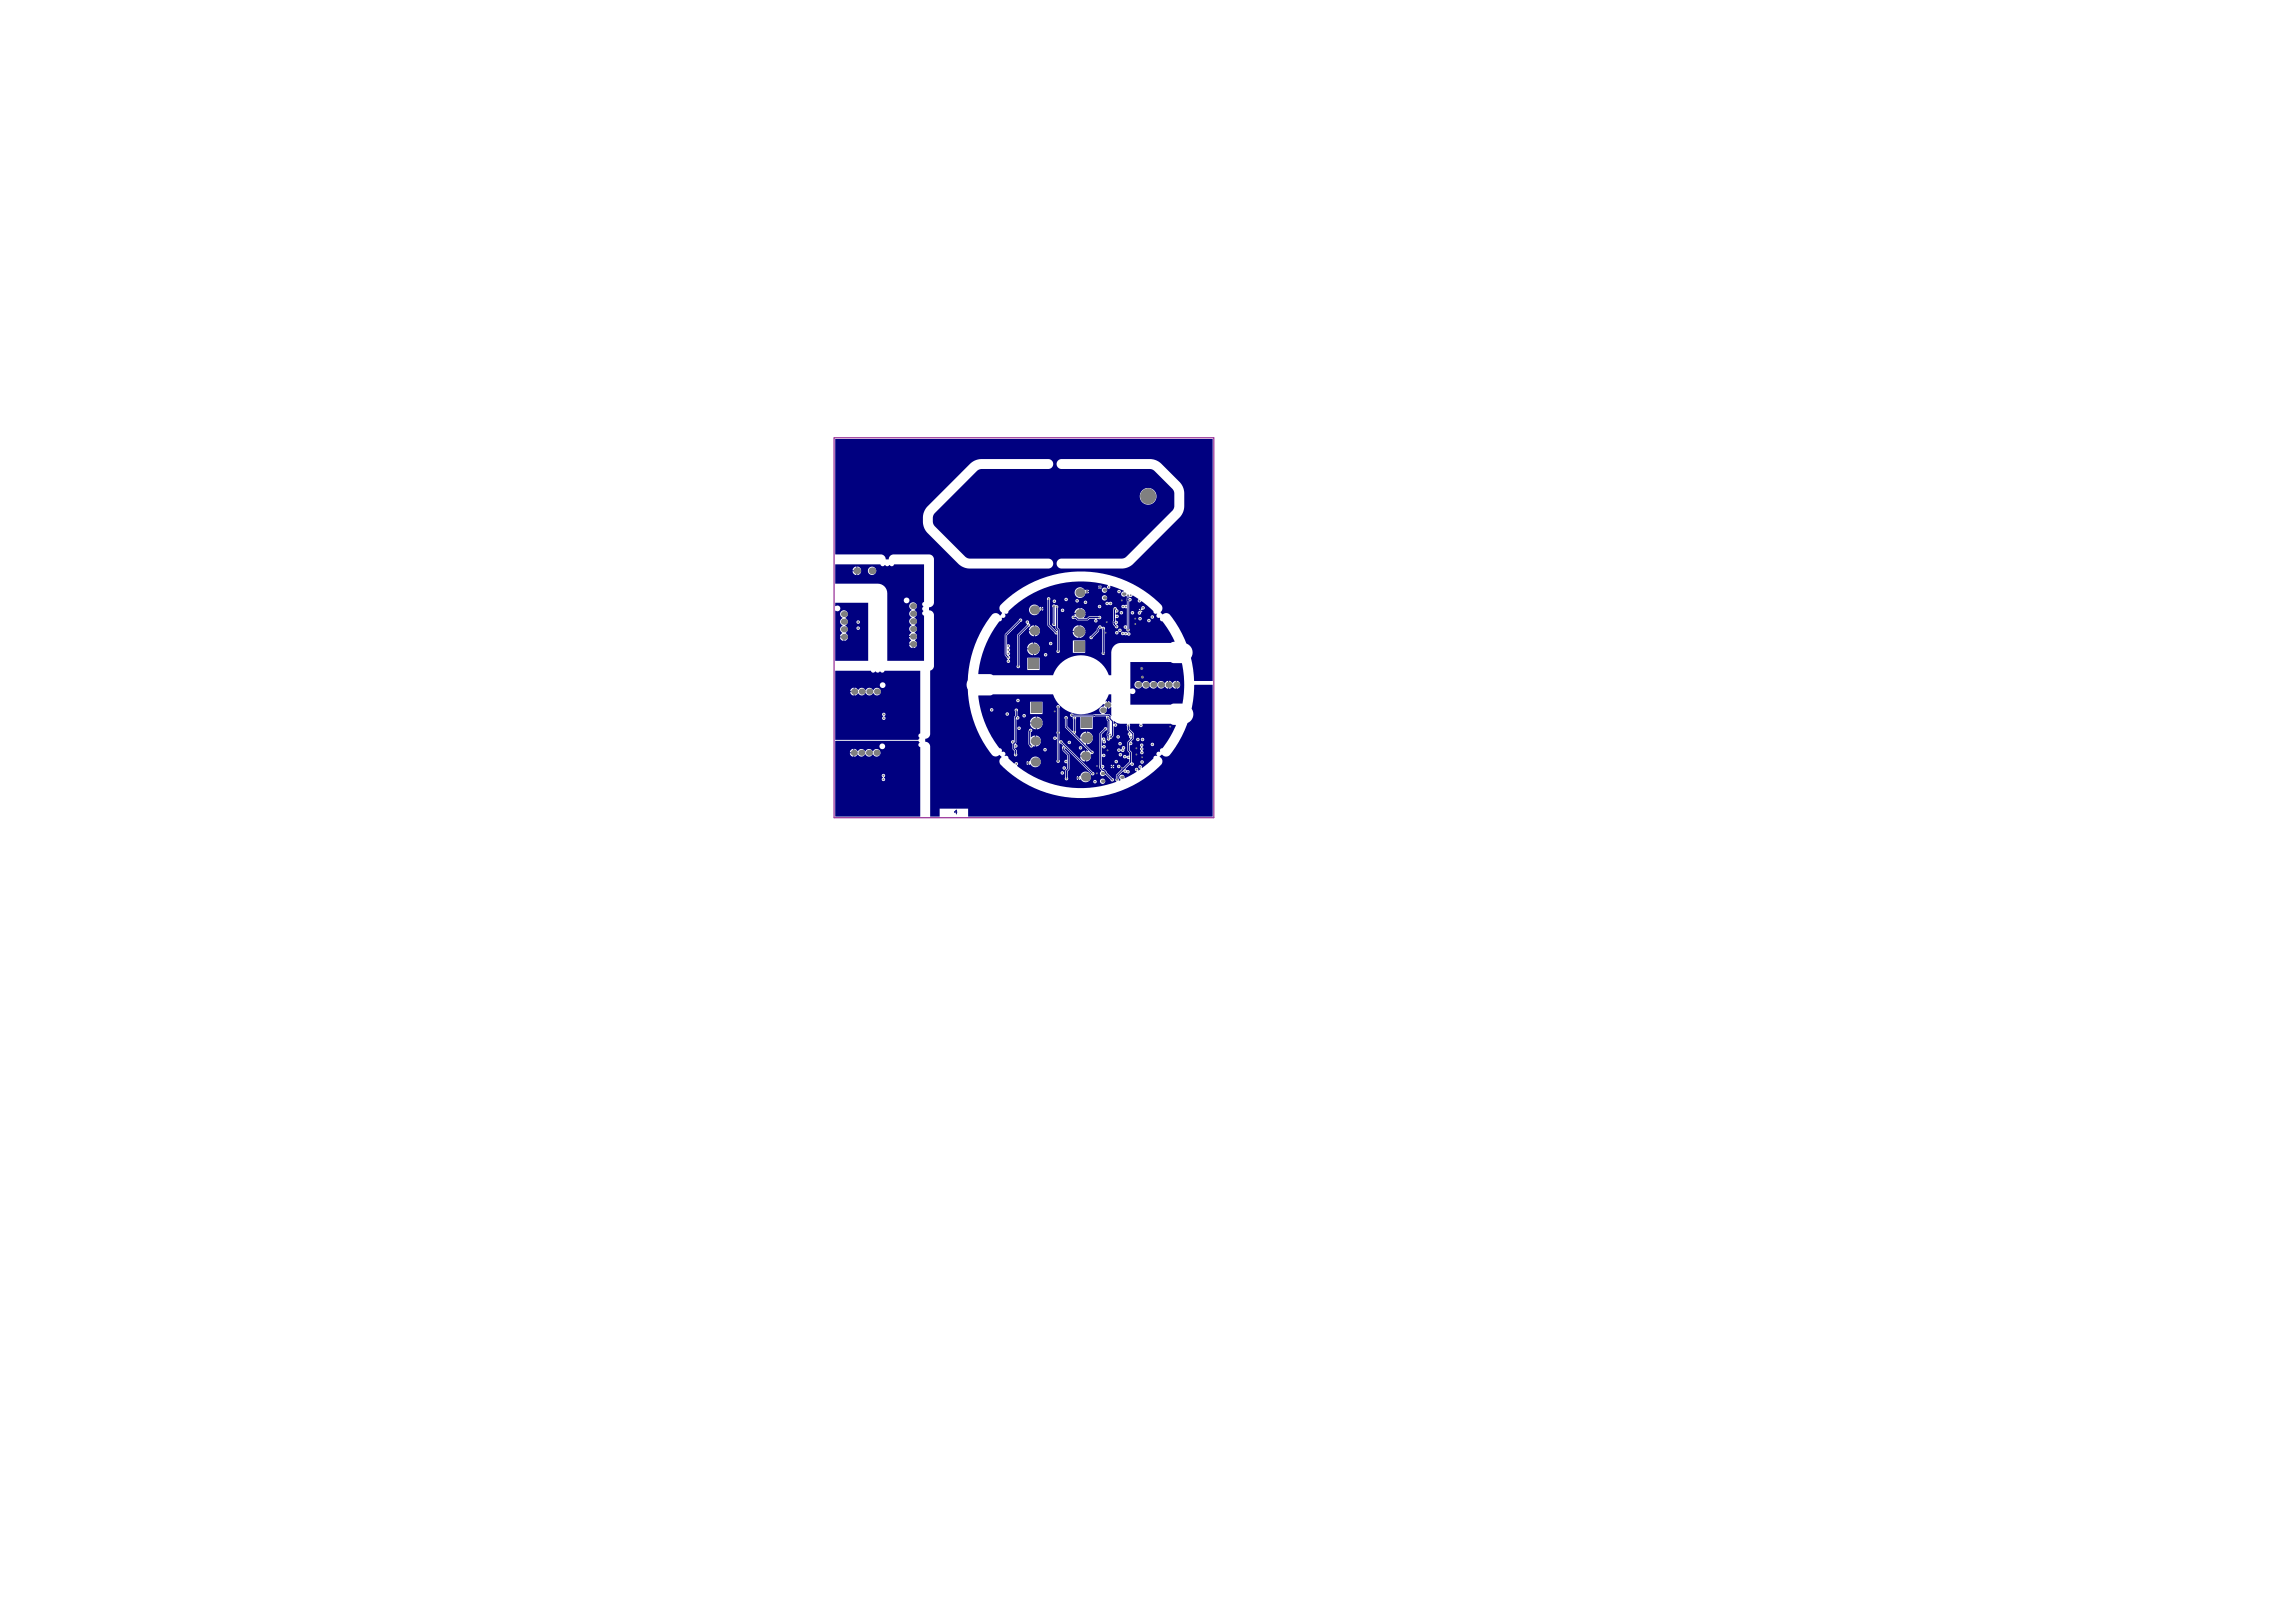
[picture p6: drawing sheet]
<svg xmlns="http://www.w3.org/2000/svg" width="420mm" height="297mm" viewBox="0 0 420 297" stroke-linecap="round" stroke-linejoin="round" font-family="sans-serif">
<path d="M152.7 80.1h69.5v69.6h-69.5z" fill="none" stroke="#800080" stroke-width=".18"/>
<g fill="#000080">
<path d="M152.9 80.3h69.1v44.3h-3.4l-.2-2.1-.3-2.1a1.74 1.74 0 0 0-.9-2.6l-1.4-2.9-1.6-2.4a1.07 1.07 0 0 0-1.4-.1l-.3-.3 .3-.7-.2-.7-2.2-1.9-2-1.3-2-1.1-2.2-.8-2.3-.6-2.3-.3-2.3-.1-2.3 .2-2.3 .4-2.2 .8-2.1 .9-2 1.2-1.9 1.4-1.3 1.2a1.03 1.03 0 0 0 .3 1.5l-.3 .4a1.04 1.04 0 0 0-1.5-.1l-1.7 2.4-1.5 3.1-1 3.3-.3 3.2-.2 .8 .2 .9 .3 3.1 1 3.3 1.5 3.1 1.6 2.4a.91 .91 0 0 0 1.4 .1l.4 .4a.91 .91 0 0 0-.2 1.3l1.3 1.3 1.9 1.4 2 1.2 2.1 .9 2.2 .7 2.3 .5 2.3 .2 2.3-.1 2.3-.3 2.3-.6 2.2-.8 2-1.1 2-1.3 2.2-2 .2-.7-.5-.8 .4-.3 .1 .1a.91 .91 0 0 0 1.4-.1l1.6-2.4 1.6-3.4a1.74 1.74 0 0 0 .8-2.6l.4-2.6v-1.7l3.4-.1v24.2h-44.8v-1.5h-5.2v1.5h-1.7v-12.8a.9 .9 0 0 0-.9-.9l.1-.6a.9 .9 0 0 0 .8-.9l.1-11.6a.9 .9 0 0 0 .6-.8v-9.4a.9 .9 0 0 0-.9-.8l.1-.6a.9 .9 0 0 0 .8-.9v-7.9a.91 .91 0 0 0-.8-.8h-6.7a.9 .9 0 0 0-.8 .9h-.5v-.1a.91 .91 0 0 0-.9-.8h-8.4zM177.7 84.8l-8.3 8.4-.4 1.1v1.3l.1 .9 .5 .8 5.9 6 1.3 .7h15.2a.91 .91 0 0 0 .8-.9 .91 .91 0 0 0-.8-.9h-14.8l-.5-.3-5.6-5.7-.3-.6v-.8l.3-.9 8.1-7.9 .5-.2h12.3a.91 .91 0 0 0 .8-.9 .91 .91 0 0 0-.8-.9h-12.4l-1.2 .3zM208.7 90.8a1.54 1.54 0 0 0 3 0 1.54 1.54 0 0 0-3 0zM193.6 84.3a.91 .91 0 0 0-.1 1 .91 .91 0 0 0 .9 .5l16.5 .1 .5 .3 3.2 3.3 .4 .8v2.4l-.3 .7-8.8 8.7-.5 .1h-11a.91 .91 0 0 0-1 .9 .91 .91 0 0 0 1 1h11.1l1.4-.5 9.3-9.2 .6-1.4v-2.8l-.2-.9-.6-1-3.5-3.5-1.3-.7-16.9-.1z"/>
<path d="M152.9 103.3h8.3a.48 .48 0 0 0 .4 .3 .48 .48 0 0 0 .5-.2 .51 .51 0 0 0 .8 0 .42 .42 0 0 0 .4 .2 .42 .42 0 0 0 .4-.3h5.5v6.9a.48 .48 0 0 0-.4 .4 .48 .48 0 0 0 .3 .5 .51 .51 0 0 0 0 .8 .42 .42 0 0 0-.3 .4 .42 .42 0 0 0 .4 .4v8.2h-6.8v-12.3a1.75 1.75 0 0 0-1.7-1.8h-7.8zM157 103.7v.7h.7l-.3-.6zM156.4 103.8l-.3 .6h.7v-.7zM158.9 104.5a.76 .76 0 0 0 1.5 0 .76 .76 0 0 0-1.5 0zM157 104.6v.7l.5-.3 .2-.4zM156.1 104.6l.3 .5 .4 .2v-.7zM165.5 109.9a.53 .53 0 0 0 1 0 .53 .53 0 0 0-1 0zM166.7 110.4a.81 .81 0 0 0 .2 1.3 .77 .77 0 0 0-.4 .7 .77 .77 0 0 0 .4 .7 .77 .77 0 0 0-.4 .7 .77 .77 0 0 0 .4 .7 .78 .78 0 0 0 0 1.3l-.3 .2-.2 .4h1.5l-.2-.4-.2-.2a.86 .86 0 0 0-.1-1.4 .77 .77 0 0 0 .5-.7 .77 .77 0 0 0-.5-.7 .77 .77 0 0 0 .5-.7 .77 .77 0 0 0-.5-.7 .7 .7 0 0 0 .4-1 .7 .7 0 0 0-1.1-.2zM166.4 116.6l.4 .5-.4 .7h1.5l-.4-.6 .4-.6zM167.3 118v.6l.4-.3 .2-.3zM166.4 118l.2 .3 .5 .3v-.6z"/>
<path d="M152.9 110.3h6v10.6h-6v-9.1a.57 .57 0 0 0 .8-.1 .57 .57 0 0 0 0-.7 .57 .57 0 0 0-.8-.1zM156.8 113.9a.32 .32 0 0 0 .6 0 .32 .32 0 0 0-.6 0zM156.8 115a.32 .32 0 0 0 .6 0 .32 .32 0 0 0-.6 0zM154.1 111.8a.81 .81 0 0 0 .1 1.3 .77 .77 0 0 0-.4 .7 .77 .77 0 0 0 .4 .7 .78 .78 0 0 0 0 1.4l-.3 .2-.1 .4h1.4l-.1-.4-.3-.2a.86 .86 0 0 0 0-1.5 .77 .77 0 0 0 .4-.7 .77 .77 0 0 0-.4-.7 .7 .7 0 0 0 .3-1 .7 .7 0 0 0-1-.2zM154.6 116.7v.6l.5-.3 .1-.3zM153.8 116.7l.3 .5 .3 .1v-.6z"/>
<path d="M152.9 122.8h6.5a.48 .48 0 0 0 .4 .3 .48 .48 0 0 0 .5-.2 .51 .51 0 0 0 .9 0 .42 .42 0 0 0 .4 .2 .42 .42 0 0 0 .3-.3h6.6v11.4a.48 .48 0 0 0-.4 .4 .48 .48 0 0 0 .3 .5l-.3 .3h-15.2zM161.1 125.4a.53 .53 0 0 0 1 0 .53 .53 0 0 0-1 0zM155.8 126.1l-.1 .4h.6v-.7zM156.5 125.8v1.5l.3-.1 .3-.3a.86 .86 0 0 0 1.4-.1 .77 .77 0 0 0 .7 .5 .77 .77 0 0 0 .7-.5 .7 .7 0 0 0 1.1 .3 .7 .7 0 0 0 0-1.1 .7 .7 0 0 0-1.1 .3 .85 .85 0 0 0-1.5 0 .78 .78 0 0 0-1.3 0l-.3-.3zM155.7 126.7l.2 .5 .4 .1v-.6zM161.6 130.5l-.1 .3 .2 .3a.34 .34 0 0 0-.3 .3 .34 .34 0 0 0 .4 .3 .34 .34 0 0 0 .3-.3l-.2-.3a.36 .36 0 0 0 .2-.4 .36 .36 0 0 0-.5-.2z"/>
<path d="M152.9 135.6h15.2l.3 .2a.49 .49 0 0 0-.3 .5 .49 .49 0 0 0 .4 .4v12.8h-15.6zM161 136.6a.55 .55 0 0 0 1.1 0 .55 .55 0 0 0-1.1 0zM155.7 137.3l-.1 .4h.6v-.7zM156.4 137v1.5l.4-.1 .2-.3a.86 .86 0 0 0 1.4-.1 .77 .77 0 0 0 .7 .5 .77 .77 0 0 0 .7-.5 .7 .7 0 0 0 1.1 .3 .7 .7 0 0 0 0-1.1 .7 .7 0 0 0-1.1 .3 .85 .85 0 0 0-1.4 0 .78 .78 0 0 0-1.4 0l-.2-.3zM155.6 137.9l.3 .5 .3 .1v-.6zM161.6 141.7l-.2 .3 .2 .2a.34 .34 0 0 0-.2 .4 .34 .34 0 0 0 .3 .3 .34 .34 0 0 0 .4-.3l-.3-.3a.36 .36 0 0 0 .2-.4 .36 .36 0 0 0-.4-.2z"/>
<path d="M206.9 121.2h7.5l.4 .2h1.6a18.6 18.6 0 0 1 .1 7.4h-1.6l-.5 .2h-7.5v-2a.57 .57 0 0 0 .8-.1 .57 .57 0 0 0 0-.8 .57 .57 0 0 0-.8 0zM214 124.6v1.5l.6-.4 .7 .4v-1.5l-.6 .4zM208 124.8a.73 .73 0 0 0 0 1.1 .73 .73 0 0 0 1.1-.3 .77 .77 0 0 0 .7 .4 .77 .77 0 0 0 .7-.4 .77 .77 0 0 0 .7 .4 .77 .77 0 0 0 .7-.4 .78 .78 0 0 0 1.4 0l.2 .3 .4 .2v-1.5l-.4 .1-.2 .3a.86 .86 0 0 0-1.5 .1 .77 .77 0 0 0-.7-.5 .77 .77 0 0 0-.7 .5 .77 .77 0 0 0-.7-.5 .77 .77 0 0 0-.7 .5 .7 .7 0 0 0-1-.3zM215.4 124.6v.6h.7l-.2-.3zM215.4 125.4v.7l.4-.2 .3-.5z"/>
<path d="M206.9 132.5h1.7a.37 .37 0 0 0 0 .5 .37 .37 0 0 0 .5 0 .37 .37 0 0 0 0-.5h5.3l.3 .1 .5 .1-1 2.1a5.1 5.1 0 0 1-1.5 2.1l-.3 .2v.4a.52 .52 0 0 0-.6 .2 .52 .52 0 0 0 0 .7h-.5l-.4 .7-1.8 1.5a.34 .34 0 0 0-.3-.5 .34 .34 0 0 0-.3 .4l.3 .2-.4 .3a.34 .34 0 0 0-.1-.4 .34 .34 0 0 0-.4 0 .34 .34 0 0 0 0 .5l.2 .1-2.2 1.2a.54 .54 0 0 0-.7-.6 .54 .54 0 0 0-.1 1h-.3l-.1-.8 .9-.8a.51 .51 0 0 0 .7 .2 .34 .34 0 0 0 .4 0 .34 .34 0 0 0 .1-.4 .34 .34 0 0 0-.5 0l-.3-.3 .9-.8a.37 .37 0 0 0 .4 .3 .37 .37 0 0 0 .3-.4 .37 .37 0 0 0-.4-.3v-1.8l-.4-.4v-.9a.4 .4 0 0 0 .5-.2 .4 .4 0 0 0-.2-.5l.5-.5v-.9l-.8-.9zM208 135.3a.32 .32 0 0 0 .6 0 .32 .32 0 0 0-.6 0zM208.9 135.3a.32 .32 0 0 0 .6 0 .32 .32 0 0 0-.6 0zM210.7 136.2a.32 .32 0 0 0 .6 0 .32 .32 0 0 0-.6 0zM208.8 136.2l-.1 .2 .2 .3a.46 .46 0 0 0 0 .8 .32 .32 0 0 0-.1 .5 .32 .32 0 0 0 .5-.1 .32 .32 0 0 0-.1-.5 .48 .48 0 0 0-.1-.7 .32 .32 0 0 0 .2-.5 .32 .32 0 0 0-.5 0zM208.8 139.5a.32 .32 0 0 0 .6 0 .32 .32 0 0 0-.6 0z"/>
<path d="M179.2 127.3h2.1l.5-.2h11a5.5 5.5 0 0 0 9.3 1.8h.6v-.6h-.3l.6-1.2h.5v1.5l-.6-.3v1.4l.6-.3v1.6l-.4-.3h-.9l.3-.5 .2-1.1h-.6v.2a.77 .77 0 0 0-.8 .5 .77 .77 0 0 0 .3 .9h-1.2l-.2 .1h-3.7v-.1a.33 .33 0 0 0-.4-.1 .33 .33 0 0 0-.2 .5 .33 .33 0 0 0 .5 .1l.1 .5-.1 2.1-1-.9v-1.3a.32 .32 0 0 0 0-.4 .32 .32 0 0 0-.4 0 .32 .32 0 0 0 0 .4v1.6l4.3 4.2h-.5v.9h1l-.1-.2a.35 .35 0 0 0 .5-.3 .35 .35 0 0 0-.3-.4l-1.1-1.1v-1.2l-1.1 .1-.9-.8 .2-.4-.1-2.3 .2-.5h.7v2.2h2.3v-2.2l.4-.1h1.9l.4 .9v2l-.2 .3v.9a.32 .32 0 0 0 .3 .4 .32 .32 0 0 0 .4-.4h.2l.4-.5v-1.8a.35 .35 0 0 0 .5 0 .35 .35 0 0 0 0-.5 .35 .35 0 0 0-.5 .1l.1-.5 .9 .4 1.4 .1 .1 1.1 .3 .4a.38 .38 0 0 0-.2 .4 .38 .38 0 0 0 .2 .3l.3 .5-.6 .6v1.6l.4 .4v.5l-.5 .1a.34 .34 0 0 0-.3-.3 .34 .34 0 0 0-.4 .4 .34 .34 0 0 0 .4 .3l.3-.1 .1 .2 .4 .1v.4l-2.5 2.5-.1 .9 .2 .3a18.5 18.5 0 0 1-18.2-3 .35 .35 0 0 0 0-.6 .35 .35 0 0 0-.5 .3l-1.1-1-.2-.4h-.4a.52 .52 0 0 0 0-.7 .52 .52 0 0 0-.6-.2v-.4l-.4-.2a17.9 17.9 0 0 1-3.8-9.6zM186 128.2a.35 .35 0 0 0 .7 0 .35 .35 0 0 0-.7 0zM181.2 129.9a.35 .35 0 0 0 .7 0 .35 .35 0 0 0-.7 0zM188.6 128.4v2.3h2.3v-2.3zM184.1 130.7a.32 .32 0 0 0 .6 0 .32 .32 0 0 0-.6 0zM187.2 131a.32 .32 0 0 0 .6 0 .32 .32 0 0 0-.6 0zM185.8 129.8l.1 1.2-.2 .3v4.2a.37 .37 0 0 0-.6 .2 .37 .37 0 0 0 .3 .5v.9l.3 .4v.4a.32 .32 0 0 0 0 .4 .32 .32 0 0 0 .5 0 .32 .32 0 0 0-.1-.4v-.6l-.3-.4a.38 .38 0 0 0 .5-.3 .38 .38 0 0 0-.4-.5l.2-.2v-4.2a.34 .34 0 0 0 .5-.2 .34 .34 0 0 0-.3-.4v-.9a.32 .32 0 0 0 0-.5 .32 .32 0 0 0-.5 .1zM189.8 131.2v1h1.1a1.16 1.16 0 0 0-1.1-1zM188.8 131.6l-.2 .6h1v-1l-.4 .1zM189.8 132.4v1.1a1.16 1.16 0 0 0 1.1-1.1zM188.6 132.4a1.16 1.16 0 0 0 1 1.1v-1.1zM186.3 133.3a.32 .32 0 0 0 .6 0 .32 .32 0 0 0-.6 0zM199 133.9v1.1h1.1a1.16 1.16 0 0 0-1.1-1.1zM198 134.3l-.2 .7h1v-1.1l-.4 .1zM193.5 129.1l-.1 .2 .1 .3v4.3l-.1 .1 .1 1a.34 .34 0 0 0-.4-.3 .34 .34 0 0 0-.2 .5 .34 .34 0 0 0 .4 .2l.2-.2v3.9a.32 .32 0 0 0 0 .4 .32 .32 0 0 0 .5 0 .32 .32 0 0 0-.1-.4l.1-3.1 .6 .5-.2 .3 .1 .6 .9 .8v.8a.38 .38 0 0 0-.6 .4 .38 .38 0 0 0 .6 .3v1l-.4 .4v1.2a.32 .32 0 0 0 0 .4 .32 .32 0 0 0 .5 0 .32 .32 0 0 0 0-.4v-1.1l.3-.4v-2.7l-.8-.9 .1-.2 4.6 4.6a.32 .32 0 0 0 .4 .3 .32 .32 0 0 0 .3-.3 .32 .32 0 0 0-.4-.3l-5.4-5.5a.39 .39 0 0 0-.7-.3l.1-1.3-.1-.3v-4.3a.32 .32 0 0 0 .1-.4 .32 .32 0 0 0-.5-.1zM204.4 134.9a.32 .32 0 0 0 .6 0 .32 .32 0 0 0-.6 0zM189.6 134.6v.9h1l-.2-.5zM202.2 133.1l-.9 1.2v6.2l.4 .5a.55 .55 0 0 0-.2 .9 .55 .55 0 0 0 .9-.1l.9 .9a.32 .32 0 0 0 .3 .3 .32 .32 0 0 0 .4-.3 .32 .32 0 0 0-.4-.3l-1-1v-.2l-.7-.5a.39 .39 0 0 0 .3-.5 .39 .39 0 0 0-.5-.3v-1.4a.34 .34 0 0 0 .5 .1 .34 .34 0 0 0 .1-.4 .34 .34 0 0 0-.4-.2h-.2v-1.2a.34 .34 0 0 0 .4 .2 .34 .34 0 0 0 .3-.3 .34 .34 0 0 0-.3-.4l-.4 .3 .1-1.1a.44 .44 0 0 0 .6 .5l.1-.2-.1-.3a.39 .39 0 0 0-.2-.5 .39 .39 0 0 0-.5 0v-.6l.7-.7a.32 .32 0 0 0 .3-.4 .32 .32 0 0 0-.5-.2zM195.5 135.9a.32 .32 0 0 0 .6 0 .32 .32 0 0 0-.6 0zM199 135.1v1.1a1.16 1.16 0 0 0 1.1-1.1zM204.7 136.1a.35 .35 0 0 0 .7 0 .35 .35 0 0 0-.7 0zM189.6 135.7l.1 .9 .7-.4 .2-.5zM188.4 133.5l-.1 .4v2.3l.2 .3a.37 .37 0 0 0 .3 .3 .37 .37 0 0 0 .4-.2h.3v-2l-.8 .3v-.9a.32 .32 0 0 0 .3-.5 .32 .32 0 0 0-.6 0zM197.5 136.9a.32 .32 0 0 0 .6 0 .32 .32 0 0 0-.6 0zM204.7 137a.35 .35 0 0 0 0 .6 .35 .35 0 0 0 .5-.2 .32 .32 0 0 0 .5 .2 .32 .32 0 0 0 .1-.4 .32 .32 0 0 0 .2-.5 .32 .32 0 0 0-.5-.1 .32 .32 0 0 0-.1 .4l-.2 .2-.3-.2zM191 137.2a.32 .32 0 0 0 .6 0 .32 .32 0 0 0-.6 0zM197.9 137.7l-.2 .6h1v-.9zM204.8 138.1a.32 .32 0 0 0 .6 0 .32 .32 0 0 0-.6 0zM189 138.7l-.4 .6h-.2v.7l.2-.1a1.01 1.01 0 0 0 1.6 .3 1.01 1.01 0 0 0-.3-1.7h-.5zM198.8 138.5l.1 .9 .7-.4 .2-.5zM197.7 138.5l.2 .5 .8 .4v-.9zM188 139.3l-.1 .3h.3v-.3zM204 139.4a.35 .35 0 0 0 .7 0 .35 .35 0 0 0-.7 0zM187.9 139.7l.3 .3v-.3zM203.8 139.9v.3h.2zM203.4 140.1l-.1 .1h.3v-.3zM204.5 140.3a.32 .32 0 0 0 .6 0 .32 .32 0 0 0-.6 0zM203.8 140.4v.2l.2-.2zM203.3 140.4l.3 .2v-.2zM194.5 140.6a.35 .35 0 0 0 .7 0 .35 .35 0 0 0-.7 0zM194.2 141.5a.32 .32 0 0 0 .6 0 .32 .32 0 0 0-.6 0zM198.2 141.4l-.4 .6h-.2v.8l.2-.2a1.01 1.01 0 0 0 1.6 .3 1.01 1.01 0 0 0-.3-1.6l-.5-.1zM197.2 142.1l-.1 .2h.3v-.3zM197.1 142.5l.3 .3v-.3zM200.2 143.1a.32 .32 0 0 0 .6 0 .32 .32 0 0 0-.6 0zM201.4 143a.5 .5 0 0 0 1 0 .5 .5 0 0 0-1 0z"/>
<path d="M184 112.3h.3a18 18 0 0 1 14.1-5.9l2.1 .2 2.3 .5a.37 .37 0 0 0-.1 .5 .37 .37 0 0 0 .5 .1 .37 .37 0 0 0 .1-.5l2.5 .9a.55 .55 0 0 0-.5 .8 .55 .55 0 0 0 .9 .1l.1 1.7-.4 .1a.32 .32 0 0 0-.5 0 .32 .32 0 0 0 0 .4 .32 .32 0 0 0 .5 0l.4 .2v3.1a.37 .37 0 0 0-.6 .2 .37 .37 0 0 0 .6 .4 .32 .32 0 0 0 0 .4 .32 .32 0 0 0 .5 0 .32 .32 0 0 0-.1-.5v-4.9a.37 .37 0 0 0 .5-.3 .37 .37 0 0 0-.5-.4v-.2a.52 .52 0 0 0 .7-.2l1 .6a.38 .38 0 0 0 0 .6 .38 .38 0 0 0 .6-.2l1.9 1.6 .4 .7h.5a.52 .52 0 0 0 0 .6 .52 .52 0 0 0 .6 .2v.4l.3 .2a5.2 5.2 0 0 1 1.6 2.1l.8 1.6-.7 .3h-9.2a1.75 1.75 0 0 0-1.7 1.7v4.2h-.5a5.4 5.4 0 0 0-5.1-3.7 5.4 5.4 0 0 0-5.1 3.7h-11l-.5-.2h-2.1a17.9 17.9 0 0 1 3.8-9.7l.4-.2v-.4a.52 .52 0 0 0 .6-.2 .52 .52 0 0 0 0-.6zM201.5 107.1v.3h.2zM201.2 107.2l-.2 .2h.3v-.3zM201.5 107.5v.3l.2-.3zM201 107.5l.3 .3v-.3zM199.1 107.9v.3h.3zM201.7 108a.5 .5 0 0 0 1 0 .5 .5 0 0 0-1 0zM204.6 108.3a.32 .32 0 0 0 .6 0 .32 .32 0 0 0-.6 0zM199.1 108.4v.2l.3-.2zM197.1 107.7a1.01 1.01 0 0 0 .2 1.6 1.01 1.01 0 0 0 1.5-.7h.1v-.7l-.2 .1a1.19 1.19 0 0 0-1.6-.3zM201.7 109.4a.5 .5 0 0 0 1 0 .5 .5 0 0 0-1 0zM194.9 109.7a.32 .32 0 0 0 .6 0 .32 .32 0 0 0-.6 0zM202.5 110.2a.35 .35 0 0 0 0 .5 .35 .35 0 0 0 .6-.1 .32 .32 0 0 0 .4 .1 .32 .32 0 0 0 0-.5 .32 .32 0 0 0-.4 .1zM196.9 110a.32 .32 0 0 0 .6 0 .32 .32 0 0 0-.6 0zM192.7 110a.35 .35 0 0 0 .7 0 .35 .35 0 0 0-.7 0zM198.4 110.2a.32 .32 0 0 0 .6 0 .32 .32 0 0 0-.6 0zM201 111a.32 .32 0 0 0 .6 0 .32 .32 0 0 0-.6 0zM190.8 111v.3h.2zM209.1 111l-.2 .7 .2-.1a.35 .35 0 0 0 .5-.3 .35 .35 0 0 0-.5-.3zM208.6 111.4l-.1 .3h.2v-.3zM190.8 111.5v.3l.2-.3zM188.8 110.8a1.01 1.01 0 0 0 .2 1.7 1.01 1.01 0 0 0 1.4-.8l.2 .1v-.8l-.2 .2a1.19 1.19 0 0 0-1.6-.4zM194.2 111.7a.35 .35 0 0 0 .7 0 .35 .35 0 0 0-.7 0zM203.9 111.2l-.2 2.9 .4 .6a.33 .33 0 0 0 .4 .3 .33 .33 0 0 0 .3-.4 .33 .33 0 0 0-.4-.3 .38 .38 0 0 0 .3-.4 .38 .38 0 0 0-.4-.3v-.5a.37 .37 0 0 0 .5-.3 .37 .37 0 0 0-.5-.3v-.3a.36 .36 0 0 0 .5-.3 .36 .36 0 0 0-.3-.4l-.2-.3-.2-.1zM197.8 111.3v.9h.9l-.4-.7zM197.1 111.5l-.4 .7h.9v-.9zM205 112.1a.32 .32 0 0 0 .6 0 .32 .32 0 0 0-.6 0zM207 112.1a.35 .35 0 0 0 .7 0 .35 .35 0 0 0-.7 0zM208.5 111.8a.34 .34 0 0 0-.2 .5 .34 .34 0 0 0 .6 .1v-.3l.3-.3zM196.2 112.8a.37 .37 0 0 0 .2 .5 .37 .37 0 0 0 .5-.1l.4 .3h1.8l.4-.3h1a.34 .34 0 0 0-.2 .4 .34 .34 0 0 0 .3 .3 .34 .34 0 0 0 .3-.3l-.2-.4h.4a.32 .32 0 0 0 .4 0 .32 .32 0 0 0 0-.4 .32 .32 0 0 0-.4 0h-1.7l-.4 .3h-.6l.3-.7h-2v.3h-.3zM210.7 112.9a.32 .32 0 0 0 .6 0 .32 .32 0 0 0-.6 0zM208.4 113.2a.32 .32 0 0 0 .6 0 .32 .32 0 0 0-.6 0zM210 113.6a.35 .35 0 0 0 .7 0 .35 .35 0 0 0-.7 0zM189.5 114.4v1h.9l-.2-.6zM188.6 114.8l-.2 .6h.9v-1zM197.6 114.4v1.1h1.1a1.16 1.16 0 0 0-1.1-1.1zM196.6 114.8l-.2 .7h1.1v-1.1l-.5 .2zM204.2 115.6a.35 .35 0 0 0 .4 .5 .35 .35 0 0 0 .2-.5 .32 .32 0 0 0 .5-.2 .32 .32 0 0 0-.4-.4 .32 .32 0 0 0-.1 .5h-.4zM205.3 115.8a.33 .33 0 0 0 .1 .4 .33 .33 0 0 0 .4-.1l.2 .2 .3-.1a.44 .44 0 0 0 .7-.1 .38 .38 0 0 0-.2-.4 .38 .38 0 0 0-.4 .1l-.3-.2-.3 .2-.2-.2zM189.5 115.5v1l.7-.4 .2-.6zM188.4 115.5l.2 .6 .7 .4v-1zM197.6 115.7v1.1a1.16 1.16 0 0 0 1.1-1.1zM196.4 115.7a1.16 1.16 0 0 0 1.1 1.1v-1.1zM192 117.8a.35 .35 0 0 0 .7 0 .35 .35 0 0 0-.7 0zM189.3 117.6v1.1h1.1a1.16 1.16 0 0 0-1.1-1.1zM188.5 117.8l-.3 .4-.2 .5h1.1v-1.1zM196.4 117.2v2.3h2.3v-2.3zM191.8 109.3l-.1 .2 .1 .3v4.6l1.4 1.7h.3v2.8a.32 .32 0 0 0 0 .5 .32 .32 0 0 0 .4 .1 .32 .32 0 0 0 .1-.5v-3.7l-.3-.4v-3.6a.35 .35 0 0 0 0-.5 .35 .35 0 0 0-.5 0 .32 .32 0 0 0-.4-.1 .32 .32 0 0 0-.1 .5v2.8a.36 .36 0 0 0 .1 .5 .36 .36 0 0 0 .4 .1l.1 .4 .2 .4v.1l-1.3-1.2v-4.5a.32 .32 0 0 0 0-.4 .32 .32 0 0 0-.4-.1zM201.2 114.5l-.4 .5v.4l-1 1a.32 .32 0 0 0-.3 .3 .32 .32 0 0 0 .3 .3 .32 .32 0 0 0 .3-.3l1.1-1.1a.46 .46 0 0 1 .5-.6l.1 .2v4.1a.32 .32 0 0 0 0 .5 .32 .32 0 0 0 .4 0 .32 .32 0 0 0 0-.5v-4.1a.36 .36 0 0 0 0-.4 .36 .36 0 0 0-.5 0l-.1-.3zM189.3 118.8v1.1a1.16 1.16 0 0 0 1.1-1.1zM188 118.8a1.16 1.16 0 0 0 1.1 1.1v-1.1zM191.1 119.8a.32 .32 0 0 0 .6 0 .32 .32 0 0 0-.6 0zM186.7 113.2l-2.7 2.9v3.8l.5 .7a.34 .34 0 0 0-.2 .4 .34 .34 0 0 0 .3 .3 .34 .34 0 0 0 .3-.3l-.2-.3a.46 .46 0 0 0 0-.8 .38 .38 0 0 0 .2-.3 .38 .38 0 0 0-.2-.4 .38 .38 0 0 0 .2-.3 .38 .38 0 0 0-.2-.4 .35 .35 0 0 0 .2-.5 .35 .35 0 0 0-.5-.1v-1.6l2.4-2.5a.32 .32 0 0 0 .3-.4 .32 .32 0 0 0-.4-.2zM187.8 113.7v.2l.2 .3v.2l-1.8 1.8v5.6a.32 .32 0 0 0 0 .4 .32 .32 0 0 0 .5 0 .32 .32 0 0 0-.1-.4v-5.4l1.7-1.7a.37 .37 0 0 0 .3-.3 .37 .37 0 0 0-.2-.4 .32 .32 0 0 0-.1-.4 .32 .32 0 0 0-.5 .1zM188.1 120.4v2.2h2.2v-2.2z"/>
</g>
<g fill="none" stroke="#000080" stroke-width=".18">
<path d="M186.8 113.5l-2.6 2.7v3.7l.4 .4M188.3 114.4l-1.9 1.9v5.7M192 109.6v4.8l1.4 1.4M193 110.9v3.4M193.4 111.1v3.9l.4 .3v3.9M193.8 119.2h-.1M196.5 113h.4l.4 .3h1.8l.3-.3h1.9M201.4 114.8l-.4 .3v.3l-1.2 1.3M202 119.6h.1M202 115v4.6M203.3 110.4v.1M204.2 111.4l-.2 .2-.1 2.5 .5 .6"/>
<path d="M206.5 109v6.3M186.1 130v1.1l-.2 .2v4.6l-.3 .3v.8l.3 .4v.7M188.7 133.7l-.2 .2v2.3l.3 .3M193.7 129.4v9.9M194.2 135.8l5.9 5.8M194.7 136.8v.5l.9 .8v2.7l-.3 .3v1.4M195.2 131.4v1.6l4.7 4.7M196.2 130.9l.2 .1h3.9l.1-.1h2.6l.2 .2v.4l.5 .5v2.6l-.4 .3M196.7 131.4v2.6M202.4 133.4l-.9 .9v6.2l2.1 2.2M202.8 131.3h.1M202.8 131.3v.4l.2 .2v2.2l-.2 .2 .1 .9"/>
<path d="M203.4 134.9h.1M206.6 132.8v.7l.8 .8v.8l-.8 .8v1.5l.4 .3v1.8l-2.5 2.4v.8M175.2 148.6h-.5l.4-.3v.7M205.5 140.9h.1M205.8 140.7h.1"/>
</g>
<g fill="#808080">
<circle cx="210.2" cy="90.8" r="1.48"/>
<circle cx="208.3" cy="135.3" r=".17"/>
<circle cx="207" cy="134.9" r=".17"/>
<circle cx="211" cy="136.2" r=".17"/>
<circle cx="209.2" cy="135.3" r=".17"/>
<circle cx="209" cy="137.1" r=".17"/>
<circle cx="157.1" cy="115" r=".17"/>
<circle cx="157.1" cy="113.9" r=".17"/>
<circle cx="200.8" cy="141.5" r=".17"/>
<circle cx="200.8" cy="140.2" r=".17"/>
<circle cx="203.7" cy="140.3" r=".17"/>
<circle cx="207.3" cy="139.9" r=".17"/>
<circle cx="204.8" cy="140.3" r=".17"/>
<circle cx="200.5" cy="143.1" r=".17"/>
<circle cx="209" cy="122.3" r=".28"/>
<circle cx="209.2" cy="123.9" r=".28"/>
<circle cx="206.5" cy="115.3" r=".17"/>
<circle cx="206.7" cy="116" r=".17"/>
<circle cx="205" cy="115.4" r=".17"/>
<circle cx="205.5" cy="115.9" r=".17"/>
<circle cx="206.1" cy="116" r=".17"/>
<circle cx="209" cy="136.4" r=".17"/>
<circle cx="206.8" cy="134.3" r=".17"/>
<circle cx="181.6" cy="129.9" r=".17"/>
<circle cx="204.7" cy="134.9" r=".17"/>
<circle cx="186.4" cy="128.2" r=".17"/>
<circle cx="193.7" cy="139.3" r=".17"/>
<circle cx="193.7" cy="134.1" r=".17"/>
<circle cx="193.7" cy="129.4" r=".17"/>
<circle cx="209.1" cy="139.5" r=".17"/>
<circle cx="201.9" cy="140.3" r=".17"/>
<circle cx="206.5" cy="141.3" r=".17"/>
<circle cx="211" cy="112.9" r=".17"/>
<circle cx="209.3" cy="111.2" r=".17"/>
<circle cx="188.3" cy="139.6" r=".21"/>
<circle cx="197.5" cy="142.4" r=".21"/>
<circle cx="214.2" cy="133" r=".17"/>
<circle cx="193.1" cy="130.2" r=".17"/>
<circle cx="209.1" cy="138.6" r=".17"/>
<circle cx="208" cy="138.1" r=".17"/>
<circle cx="208" cy="136.9" r=".17"/>
<circle cx="202.8" cy="137.3" r=".17"/>
<circle cx="205.4" cy="140.5" r=".17"/>
<circle cx="206" cy="141.1" r=".17"/>
<circle cx="184.6" cy="121" r=".17"/>
<circle cx="184.6" cy="119.6" r=".17"/>
<circle cx="184.6" cy="118.9" r=".17"/>
<circle cx="184.6" cy="118.2" r=".17"/>
<circle cx="184.6" cy="120.3" r=".17"/>
<circle cx="186.1" cy="130" r=".17"/>
<circle cx="186.3" cy="131.4" r=".17"/>
<circle cx="186.6" cy="133.3" r=".17"/>
<circle cx="202.1" cy="136.7" r=".17"/>
<circle cx="199.9" cy="137.7" r=".17"/>
<circle cx="202.1" cy="135.3" r=".17"/>
<circle cx="202.1" cy="138.3" r=".17"/>
<circle cx="202.2" cy="135.7" r=".17"/>
<circle cx="207" cy="136.1" r=".17"/>
<circle cx="205.9" cy="138.5" r=".17"/>
<circle cx="209.1" cy="137.7" r=".17"/>
<circle cx="204.9" cy="137.3" r=".17"/>
<circle cx="203.6" cy="142.7" r=".17"/>
<circle cx="204.5" cy="142.7" r=".17"/>
<circle cx="202" cy="119.6" r=".17"/>
<circle cx="204.9" cy="108.3" r=".17"/>
<circle cx="201.4" cy="107.5" r=".17"/>
<circle cx="205.4" cy="109.9" r=".17"/>
<circle cx="203.3" cy="110.4" r=".17"/>
<circle cx="207.8" cy="113.2" r=".17"/>
<circle cx="207.8" cy="114.2" r=".17"/>
<circle cx="202.6" cy="113.9" r=".17"/>
<circle cx="203" cy="107.5" r=".17"/>
<circle cx="207" cy="108.9" r=".17"/>
<circle cx="193" cy="110" r=".17"/>
<circle cx="208.7" cy="140.3" r=".17"/>
<circle cx="201.4" cy="114.8" r=".17"/>
<circle cx="201.3" cy="113" r=".17"/>
<circle cx="196.5" cy="113" r=".17"/>
<circle cx="202" cy="115" r=".17"/>
<circle cx="202.4" cy="115.8" r=".17"/>
<circle cx="199" cy="108.3" r=".21"/>
<circle cx="198.7" cy="110.2" r=".17"/>
<circle cx="199.8" cy="116.7" r=".17"/>
<circle cx="195.2" cy="131.4" r=".17"/>
<circle cx="205.5" cy="137.3" r=".17"/>
<circle cx="205.7" cy="136.9" r=".17"/>
<circle cx="205.1" cy="136.1" r=".17"/>
<circle cx="196.7" cy="134" r=".17"/>
<circle cx="197.8" cy="136.9" r=".17"/>
<circle cx="195.8" cy="135.9" r=".17"/>
<circle cx="194.7" cy="136.8" r=".17"/>
<circle cx="187.5" cy="131" r=".17"/>
<circle cx="196.7" cy="131.4" r=".17"/>
<circle cx="196.2" cy="130.9" r=".17"/>
<circle cx="188.7" cy="133.7" r=".17"/>
<circle cx="188.8" cy="136.5" r=".17"/>
<circle cx="185.4" cy="135.8" r=".17"/>
<circle cx="191.3" cy="137.2" r=".17"/>
<circle cx="193.1" cy="135.1" r=".17"/>
<circle cx="200.1" cy="141.6" r=".17"/>
<circle cx="194.8" cy="140.6" r=".17"/>
<circle cx="194.5" cy="141.5" r=".17"/>
<circle cx="195.3" cy="142.5" r=".17"/>
<circle cx="194.2" cy="135.8" r=".17"/>
<circle cx="184.4" cy="130.7" r=".17"/>
<circle cx="186.1" cy="139.8" r=".17"/>
<circle cx="185.9" cy="138.1" r=".17"/>
<circle cx="210.3" cy="113.6" r=".17"/>
<circle cx="208.7" cy="113.2" r=".17"/>
<circle cx="205.3" cy="112.1" r=".17"/>
<circle cx="204.5" cy="112.8" r=".17"/>
<circle cx="204.5" cy="111.8" r=".17"/>
<circle cx="186.8" cy="113.5" r=".17"/>
<circle cx="193.7" cy="119.2" r=".17"/>
<circle cx="193.4" cy="111.1" r=".17"/>
<circle cx="197.2" cy="110" r=".17"/>
<circle cx="161.7" cy="141.9" r=".17"/>
<circle cx="161.7" cy="142.6" r=".17"/>
<circle cx="161.8" cy="131.4" r=".17"/>
<circle cx="161.8" cy="130.8" r=".17"/>
<circle cx="203.3" cy="134.4" r=".17"/>
<circle cx="203.3" cy="134.9" r=".17"/>
<circle cx="204.2" cy="132.7" r=".17"/>
<circle cx="206.6" cy="132.8" r=".17"/>
<circle cx="204.5" cy="115.8" r=".17"/>
<circle cx="204.4" cy="113.9" r=".17"/>
<circle cx="206.5" cy="109" r=".17"/>
<circle cx="206.9" cy="109.8" r=".17"/>
<circle cx="186.4" cy="122" r=".17"/>
<circle cx="193" cy="110.9" r=".17"/>
<circle cx="205.6" cy="111" r=".17"/>
<circle cx="206.1" cy="111" r=".17"/>
<circle cx="204.2" cy="111.4" r=".17"/>
<circle cx="204.4" cy="114.7" r=".17"/>
<circle cx="206" cy="114.8" r=".17"/>
<circle cx="202.8" cy="131.3" r=".17"/>
<circle cx="202.9" cy="135.2" r=".17"/>
<circle cx="206.6" cy="138.6" r=".17"/>
<circle cx="202.4" cy="133.4" r=".17"/>
<circle cx="208.1" cy="140.8" r=".17"/>
<circle cx="204.4" cy="139.4" r=".17"/>
<circle cx="205.1" cy="138.1" r=".17"/>
<circle cx="208.9" cy="132.8" r=".17"/>
<circle cx="195.2" cy="139.4" r=".17"/>
<circle cx="186" cy="136.5" r=".17"/>
<circle cx="207.3" cy="112.2" r=".17"/>
<circle cx="194.5" cy="111.7" r=".17"/>
<circle cx="201.3" cy="111" r=".17"/>
<circle cx="200.6" cy="113.6" r=".17"/>
<circle cx="195.2" cy="109.7" r=".17"/>
<circle cx="192" cy="109.6" r=".17"/>
<circle cx="202.7" cy="110.4" r=".17"/>
<circle cx="208.6" cy="110" r=".17"/>
<circle cx="208.8" cy="111.7" r=".17"/>
<circle cx="208.6" cy="112.2" r=".17"/>
<circle cx="193.4" cy="115.8" r=".17"/>
<circle cx="190.7" cy="111.4" r=".21"/>
<circle cx="188.3" cy="114.4" r=".17"/>
<circle cx="188.1" cy="113.9" r=".17"/>
<circle cx="193" cy="114.3" r=".17"/>
<circle cx="192.4" cy="117.8" r=".17"/>
<circle cx="191.4" cy="119.8" r=".17"/>
<circle cx="205.4" cy="142.3" r=".31"/>
<circle cx="197.7" cy="108.5" r=".83"/>
<circle cx="189.6" cy="135.6" r=".83"/>
<circle cx="198.7" cy="138.4" r=".83"/>
<circle cx="189.6" cy="139.4" r=".83"/>
<circle cx="201.9" cy="141.6" r=".31"/>
<circle cx="201.9" cy="143" r=".31"/>
<circle cx="198.7" cy="142.2" r=".83"/>
<circle cx="201.9" cy="130" r=".52"/>
<circle cx="202.8" cy="129" r=".52"/>
<circle cx="189.4" cy="115.4" r=".83"/>
<circle cx="197.7" cy="112.3" r=".83"/>
<circle cx="189.4" cy="111.6" r=".83"/>
<circle cx="197.5" cy="115.6" r=".99"/>
<circle cx="198.9" cy="135.1" r=".99"/>
<circle cx="189.2" cy="118.7" r=".99"/>
<circle cx="208.4" cy="125.3" r=".56"/>
<circle cx="209.8" cy="125.3" r=".56"/>
<circle cx="211.2" cy="125.3" r=".56"/>
<circle cx="212.6" cy="125.3" r=".56"/>
<circle cx="214" cy="125.3" r=".56"/>
<circle cx="215.3" cy="125.3" r=".56"/>
<circle cx="205.7" cy="108.7" r=".31"/>
<circle cx="154.5" cy="112.4" r=".56"/>
<circle cx="154.5" cy="113.8" r=".56"/>
<circle cx="154.5" cy="115.2" r=".56"/>
<circle cx="154.5" cy="116.6" r=".56"/>
<circle cx="156.9" cy="104.5" r=".62"/>
<circle cx="159.7" cy="104.5" r=".62"/>
<circle cx="157.7" cy="137.8" r=".56"/>
<circle cx="159.1" cy="137.8" r=".56"/>
<circle cx="160.5" cy="137.8" r=".56"/>
<circle cx="160.6" cy="126.6" r=".56"/>
<circle cx="159.2" cy="126.6" r=".56"/>
<circle cx="157.8" cy="126.6" r=".56"/>
<circle cx="156.4" cy="126.6" r=".56"/>
<circle cx="189.7" cy="132.3" r=".99"/>
<circle cx="167.2" cy="110.9" r=".56"/>
<circle cx="167.2" cy="112.3" r=".56"/>
<circle cx="167.2" cy="113.7" r=".56"/>
<circle cx="167.2" cy="115.1" r=".56"/>
<circle cx="167.2" cy="116.5" r=".56"/>
<circle cx="167.2" cy="117.9" r=".56"/>
<circle cx="156.3" cy="137.8" r=".56"/>
<circle cx="202.2" cy="108" r=".31"/>
<circle cx="202.2" cy="109.4" r=".31"/>
</g>
<g fill="#808080">
<path d="M197.9 131.3h2v2h-2z" fill-rule="evenodd"/>
<path d="M196.6 117.4h1.9v1.9h-1.9z" fill-rule="evenodd"/>
<path d="M188.2 120.5h2v2h-2z" fill-rule="evenodd"/>
<path d="M188.7 128.6h2v2h-2z" fill-rule="evenodd"/>
</g>
</svg>
